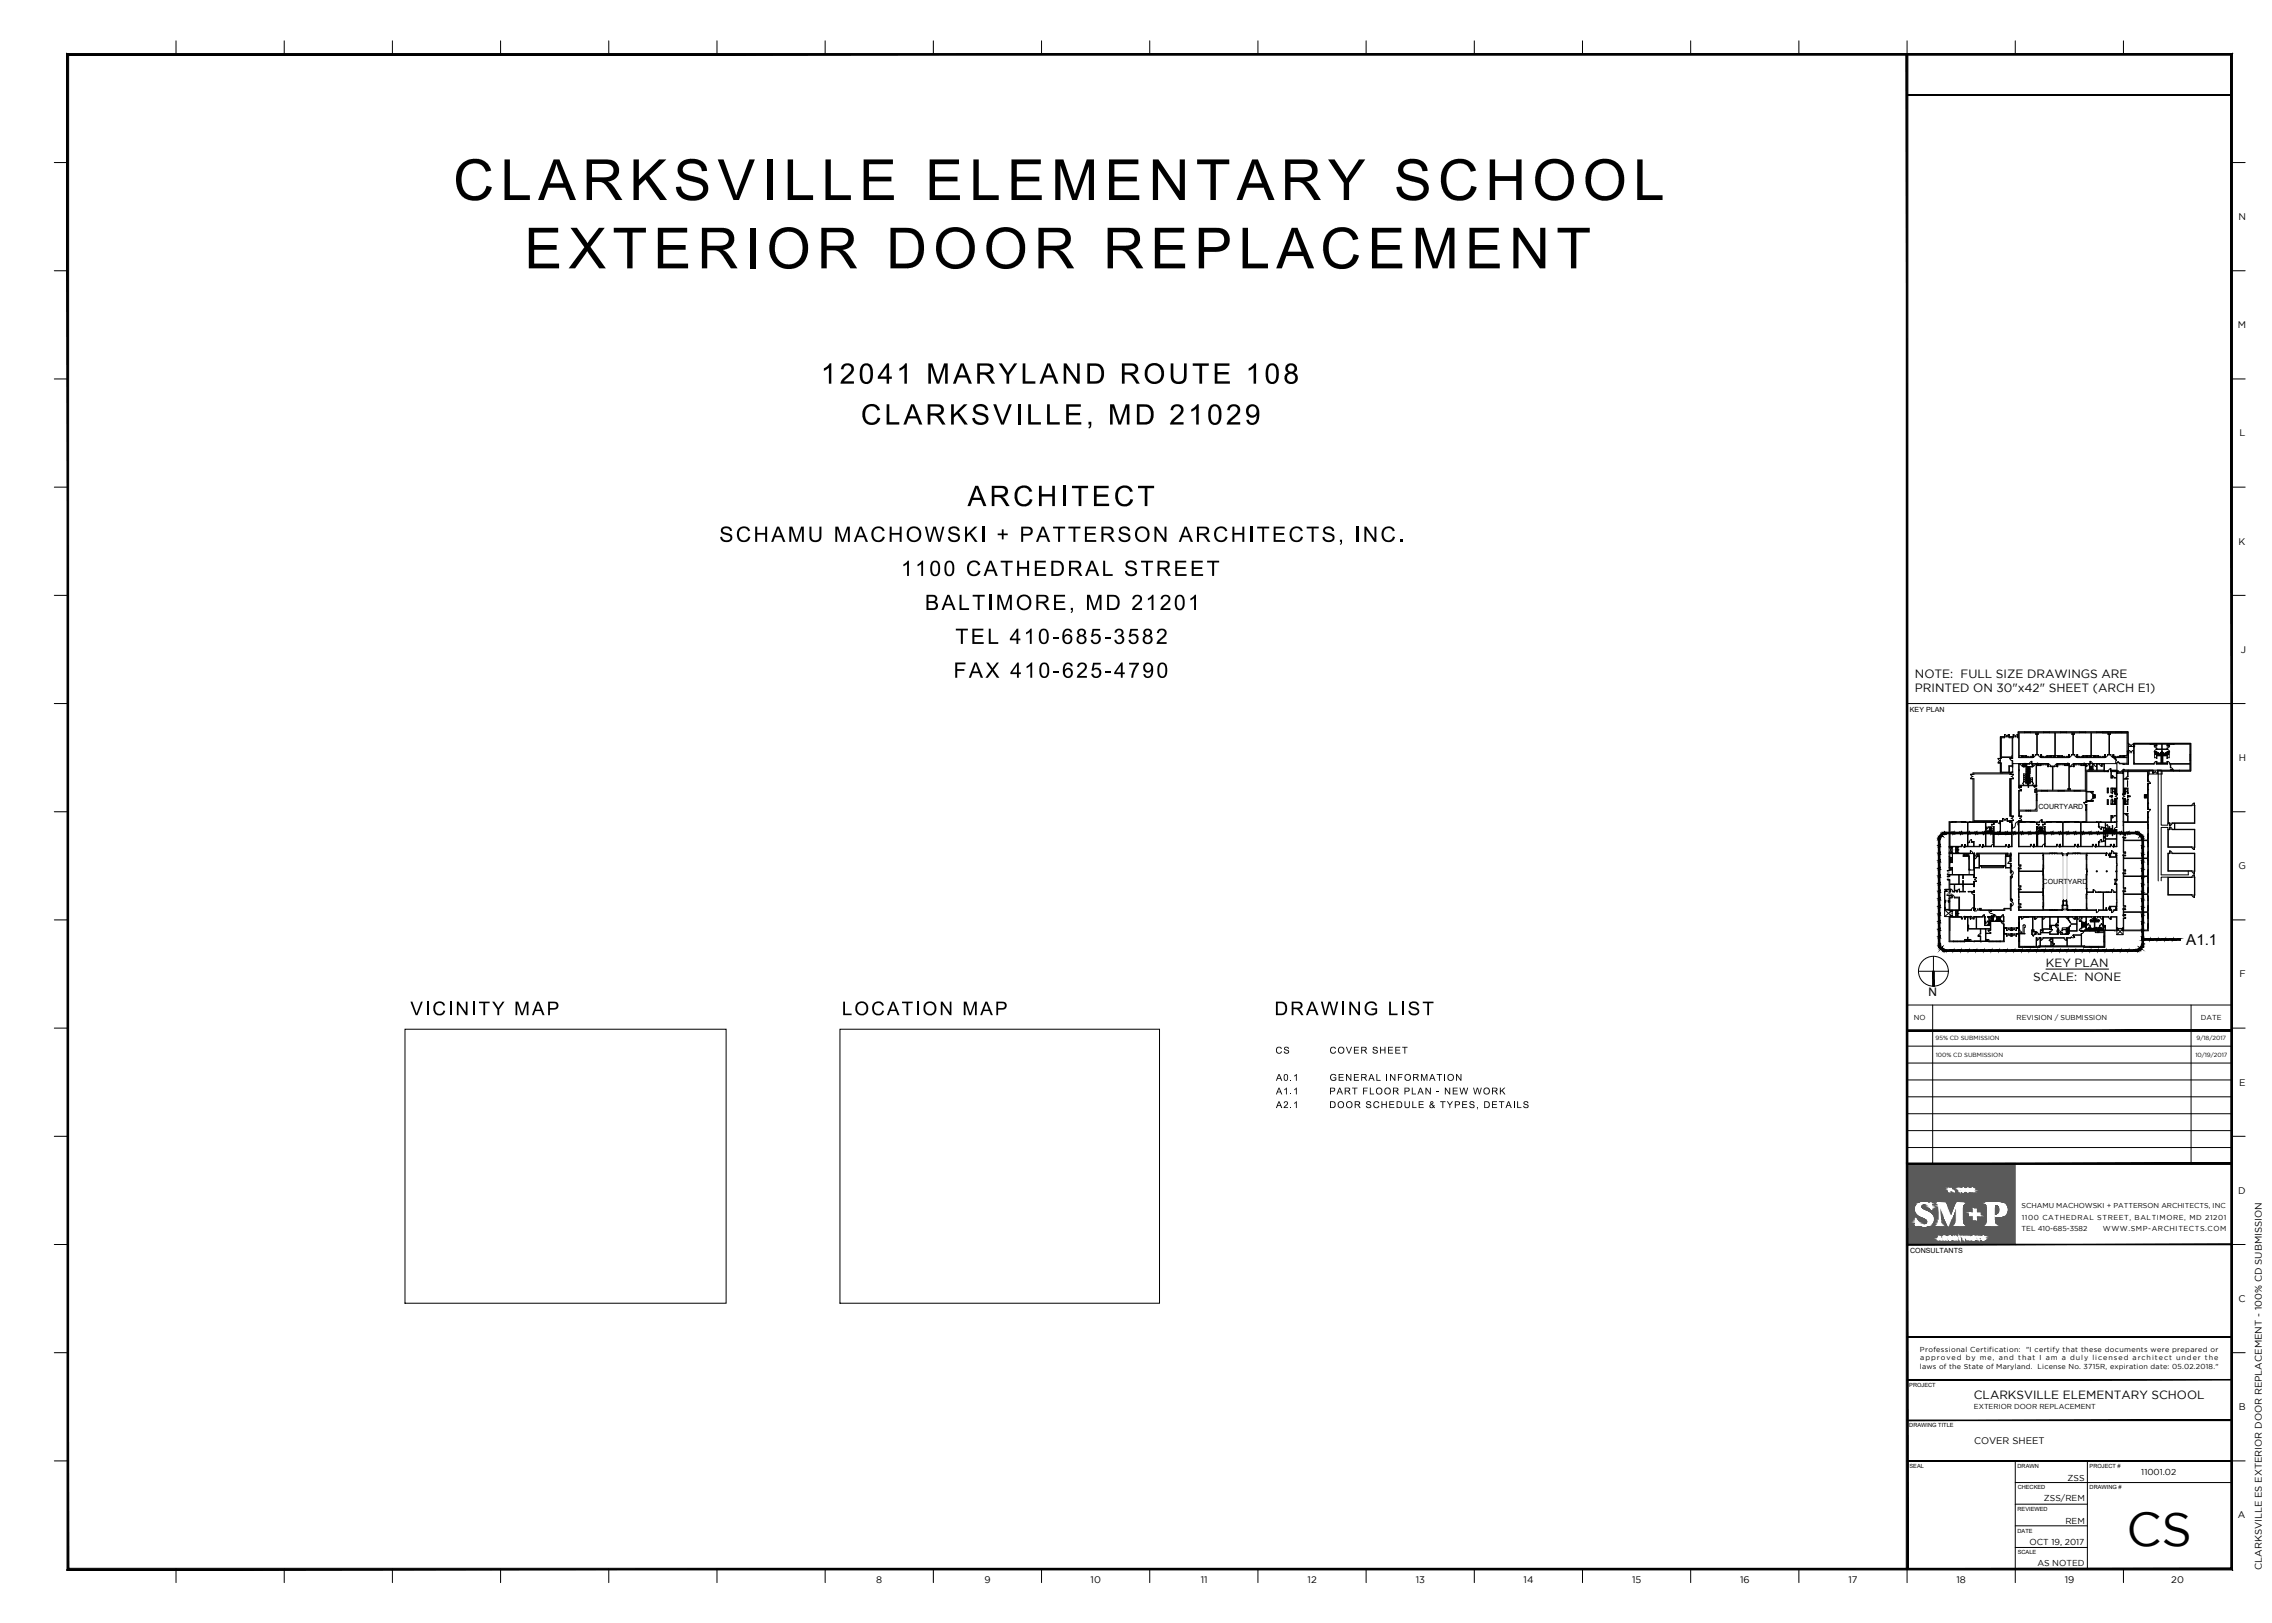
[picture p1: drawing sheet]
<svg xmlns="http://www.w3.org/2000/svg" width="1067mm" height="762mm" viewBox="0 0 1067 762" stroke-linecap="round" stroke-linejoin="round" font-family="sans-serif">
<defs><g id="words">
<g font-size="26.6">
<text x="213" y="94">CLARKSVILLE ELEMENTARY SCHOOL</text>
<text x="246" y="126">EXTERIOR DOOR REPLACEMENT</text>
</g>
<text font-size="22.3" x="998" y="726">CS</text>
<g font-size="13.3">
<text x="385" y="180">12041 MARYLAND ROUTE 108</text>
<text x="404" y="199">CLARKSVILLE, MD 21029</text>
<text x="454" y="238">ARCHITECT</text>
</g>
<g font-size="10">
<text x="338" y="254">SCHAMU MACHOWSKI + PATTERSON ARCHITECTS, INC.</text>
<text x="423" y="270">1100 CATHEDRAL STREET</text>
<text x="434" y="286">BALTIMORE, MD 21201</text>
<text x="449" y="302">TEL 410-685-3582</text>
<text x="448" y="318">FAX 410-625-4790</text>
</g>
<g font-size="8.9">
<text x="395" y="477">LOCATION MAP</text>
<text x="598" y="477">DRAWING LIST</text>
</g>
<text font-size="7.1" x="1027" y="444">A1.1</text>
<g font-size="5.6">
<text x="899" y="318">NOTE: FULL SIZE DRAWINGS ARE</text>
<text x="899" y="325">PRINTED ON 30&quot;x42&quot; SHEET (ARCH E1)</text>
<text x="961" y="454">KEY PLAN</text>
<text x="955" y="460">SCALE: NONE</text>
<text x="927" y="657">CLARKSVILLE ELEMENTARY SCHOOL</text>
</g>
<text font-size="5.5" x="906" y="468">N</text>
<g font-size="4.5">
<text x="1051" y="103">N</text>
<text x="1051" y="154">M</text>
<text x="1052" y="205">L</text>
<text x="1051" y="256">K</text>
<text x="1052" y="306">J</text>
<text x="1051" y="357">H</text>
<text x="1051" y="408">G</text>
<text x="1051" y="459">F</text>
<text x="1051" y="510">E</text>
<text x="1051" y="560">D</text>
<text x="1051" y="611">C</text>
<text x="1051" y="662">B</text>
<text x="927" y="678">COVER SHEET</text>
<text x="1051" y="713">A</text>
<text x="1062" y="737" transform="rotate(-90 1062 737)">CLARKSVILLE ES EXTERIOR DOOR REPLACEMENT - 100% CD SUBMISSION</text>
<text x="411" y="743">8</text>
<text x="462" y="743">9</text>
<text x="512" y="743">10</text>
<text x="564" y="743">11</text>
<text x="614" y="743">12</text>
<text x="665" y="743">13</text>
<text x="715" y="743">14</text>
<text x="766" y="743">15</text>
<text x="817" y="743">16</text>
<text x="868" y="743">17</text>
<text x="919" y="743">18</text>
<text x="969" y="743">19</text>
<text x="1020" y="743">20</text>
</g>
<g font-size="4.4">
<text x="599" y="495">CS</text>
<text x="624" y="495">COVER SHEET</text>
<text x="599" y="507">A0.1</text>
<text x="624" y="507">GENERAL INFORMATION</text>
<text x="599" y="514">A1.1</text>
<text x="624" y="514">PART FLOOR PLAN - NEW WORK</text>
<text x="599" y="520">A2.1</text>
<text x="624" y="520">DOOR SCHEDULE &amp; TYPES, DETAILS</text>
</g>
<g font-size="4.1">
<text x="971" y="695">ZSS</text>
<text x="1005" y="692">11001.02</text>
<text x="960" y="705">ZSS/REM</text>
<text x="970" y="716">REM</text>
<text x="953" y="725">OCT 19, 2017</text>
<text x="957" y="735">AS NOTED</text>
</g>
<g font-size="3.4">
<text x="899" y="479">NO</text>
<text x="947" y="479">REVISION / SUBMISSION</text>
<text x="1033" y="479">DATE</text>
<text x="949" y="573">1100 CATHEDRAL STREET, BALTIMORE, MD 21201</text>
<text x="949" y="578">TEL 410-685-3582</text>
<text x="987" y="578">WWW.SMP-ARCHITECTS.COM</text>
<text x="901" y="635">Professional Certification:</text>
<text x="951" y="635">&quot;I certify that these documents were prepared or</text>
<text x="902" y="639">approved by me, and that I am a duly licensed architect under the</text>
<text x="901" y="643">laws of the State of Maryland. License No. 3715R, expiration date: 05.02.2018.&quot;</text>
<text x="927" y="662">EXTERIOR DOOR REPLACEMENT</text>
</g>
<g font-size="3.3">
<text x="897" y="334">KEY PLAN</text>
<text x="957" y="380">COURTYARD</text>
<text x="959" y="415">COURTYARD</text>
<text x="949" y="567">SCHAMU MACHOWSKI + PATTERSON ARCHITECTS, INC</text>
<text x="897" y="588">CONSULTANTS</text>
</g>
<text font-size="3.1" x="943" y="404">WF</text>
<g font-size="2.8">
<text x="909" y="488">95% CD SUBMISSION</text>
<text x="1031" y="488">9/18/2017</text>
<text x="909" y="496">100% CD SUBMISSION</text>
<text x="1031" y="496">10/19/2017</text>
</g>
<g font-size="2.7">
<text x="897" y="651">PROJECT</text>
<text x="897" y="670">DRAWING TITLE</text>
<text x="897" y="689">SEAL</text>
<text x="947" y="689">DRAWN</text>
<text x="981" y="689">PROJECT #</text>
<text x="947" y="699">CHECKED</text>
<text x="981" y="699">DRAWING #</text>
<text x="947" y="709">REVIEWED</text>
<text x="947" y="720">DATE</text>
<text x="947" y="730">SCALE</text>
</g>
<g font-size="2.6">
<text x="991" y="375">WF</text>
<text x="998" y="375">WF</text>
<text x="993" y="403">WF</text>
<text x="993" y="428">WF</text>
</g>
</g></defs>
<path d="M969 401v22M971 401v22" fill="none" stroke="#c0c0c0" stroke-width=".47"/>
<g fill="none" stroke="#000" stroke-width=".47">
<path d="M83 19v7M133 19v7M184 19v7M235 19v7M286 19v7M337 19v7M387 19v7M438 19v7M489 19v7M540 19v7M591 19v7M641 19v7"/>
<path d="M692 19v7M743 19v7M794 19v7M845 19v7M895 19v7M946 19v7M997 19v7M25 76h7M1048 76h6M25 127h7M1048 127h6M25 178h7"/>
<path d="M1048 178h6M25 229h7M1048 229h6M25 280h7M1048 280h6M25 330h7M895 330h159M938 356h1zM938 358h1zM938 356l1 1-1 1M939 346h9v-2h51v6h3v-1h27v13l-32-1v2h-3v-4h-20v1h-2v-1h-6v1h-4v-1h-17v4h-6zM939 346h2h-1v9h5v-9h-2h2v10h-5h-1z"/>
<path d="M941 345v1zM941 345l1 1M943 345l-1 1M943 345v1zM944 356l1 1M944 356h1zM945 357v3h-2v3h-3v-5h-1v5M945 357v3h-2v3l2-1-1 2h-18v-1h18v1M945 345v1zM945 345l1 1 1-1M947 345v1zM948 359v11"/>
<path d="M948 359h1M948 355h3M949 359l1 1M949 359h-1v10h8v-10M949 355h.1M949 355h2M949 355h1h-1zM950 355h.1M950 356h.1M950 359v1zM950 359v1h1v-1h2h-1v1h2v-1h1l-1 1h-4zM950 359h1"/>
<path d="M950 359h1zM950 359h.1M951 344h2zM951 344h.1M951 359h.1M951 355h.1M951 359h-1M951 355h2M953 355h1M953 344h.1M954 357l-1 2M954 357v2z"/>
<path d="M955 359v1zM955 354h.1M955 356h-7v-12h51v15M955 354v2zM956 359l-1 1M956 354l-1 2M956 354v-9v-1h-8v11h6l1-1v2M956 354h1M956 344l1 1zM956 359h2M956 359h1h-1zM956 359h.1"/>
<path d="M957 359h.1M957 354l1 2M957 354v-9v-1h8v11h-6l-1-1v2h13l1-2-1 1h-6v-11h8v1v9M958 359h-2M958 354v2zM958 359h.1M958 359h2M959 355h1M960 344h2zM960 344h.1M960 355h1M960 359h1"/>
<path d="M961 355h.1M961 355h2M962 360h.1M962 359h-6M962 359v1l-1-1h-5v10h-7v1h-1M962 359v1zM962 359l1 1M962 344h.1M963 355h.1M963 360h2M963 360h1v11h-8v-1M963 356h.1"/>
<path d="M964 355h.1M965 355h-1M965 355h-4M965 355h3M966 359l-1 1M966 359v1zM966 360v-1h6v1v10v1h7M966 355h.1M966 355h2M966 355h1h-1zM966 359h2M967 355h.1"/>
<path d="M967 356h.1M968 344h2zM968 344h.1M968 359h1M968 355h.1M968 355h2M970 359h-1h-3v1M970 359h1M970 355h1M970 344h.1M971 359h.1M971 359h-1h1v11v1h-7v-11h1"/>
<path d="M972 354v2zM973 354l-1 2M973 354h1M973 344l1 1zM973 359l-1 1M973 359l1 1zM974 360h.1M974 359h1M974 354v-9v-1h8v11h-6l-1-1v2h13l1-2-1 1h-6v-11h8v1v9M974 354l1 2M975 354v2zM976 355h1"/>
<path d="M976 359h1M976 344h3zM976 344h.1M977 359h.1M977 355h1M977 359h2M978 355h2M978 355h.1M978 359h1h-1zM978 359h.1M979 359h.1M979 359v12"/>
<path d="M979 344h.1M979 359h-5v1v-1h5v3M979 359v1zM980 355h.1M980 356h.1M981 359l-2 1M981 359h.1M981 359l1 3h-3M981 359v1h2v-1M981 355h.1M981 357v2zM981 357l1 2"/>
<path d="M982 355h-1M982 355h-4M982 355h3M982 359h1M983 359l-1 3h6v-3h-1h1v3M983 355h2M983 355h.1M983 355h1h-1zM983 359l1 1M984 355h.1M983 356h.1M984 359v1z"/>
<path d="M984 359h2M984 344h3zM984 344h.1M985 359v3M985 355h.1M985 355h2M986 359l1 1M986 359h-2v3M987 359v1zM987 355h1M987 344h.1M989 354v2z"/>
<path d="M990 354l-1 2M990 354h1M990 344l1 1zM990 345l1-1h8v15M990 345v9v-9M991 354l1 2M992 354v2zM992 354h.1M992 356l2 1M993 355h1M993 356l1 1M993 344h3z"/>
<path d="M993 344h.1M994 357v1M994 355h1M994 358v1zM996 355h2M996 355h.1M996 344h.1M997 355h1h-1zM997 355h.1M997 356h.1M998 355h.1M999 355h-4"/>
<path d="M999 358h-4h-1l1 1h2M999 355h-6l-1-1v2M999 354h.1M999 353h.1M999 356h-6M999 353v1zM999 349v10h-2M999 350v1M999 353v1M1000 349v1zM1000 352v1zM1002 349l-1 1-1-1"/>
<path d="M1002 352l-1 1-1-1M1002 349v1zM1002 352v1zM1002 351v-2h26v10h-9M1002 350h.1M1002 353h.1M1002 354h.1M1002 351v8h9M1002 358v1M1010 349h.1M1010 349h2zM1011 359h-9v-10h27v13h-16h15v-3h-9"/>
<path d="M1012 350h1zM1012 353h1zM1012 350l1 1M1012 354h.1M1012 349h.1M1012 357l-1 2M1012 357l1 2h5h-5M1012 357l1 2M1013 354h.1M1013 352l-1 1M1013 349v1v-1M1013 353h-1v3h1"/>
<path d="M1013 351v1M1013 353v3zM1013 355h4M1013 354h4M1013 358h4M1013 352h4M1013 353h1v1h-1zM1013 355h.1M1013 358v1M1014 355h.1M1014 358v1M1014 354h.1"/>
<path d="M1015 353v1M1015 354h.1M1015 355h.1M1015 358v1M1015 353h.1M1015 355v3M1015 355h1M1015 356h1M1015 357h1M1015 358h1M1015 349v10M1015 354h1"/>
<path d="M1016 353h.1M1016 353v1M1016 354h.1M1016 355v4M1016 355h.1M1016 358v1M1017 355h.1M1017 358v1M1017 354h.1M1017 354h-4M1017 349v1l1-1M1017 353l1 3z"/>
<path d="M1018 352l1 1M1018 350h1zM1018 357v2M1018 351v1M1018 354h.1M1018 353h1zM1018 353h1v3h-1M1018 353v1zM1018 357l1 2M1018 357v2zM1018 357l-1 2M1018 349h3z"/>
<path d="M1018 349h.1M1019 350l-1 1M1019 359v1M1021 349h.1M1028 354v3zM1029 354h-1M1029 357h-1M925 364l1 1-1 1M925 364h1zM925 366h1zM944 366v17zM944 366v17"/>
<path d="M944 364h1zM944 366h1zM945 364l-1 1 1 1M948 370h1zM948 370l1 1M948 369h1zM949 371h-1v12v-2h8v-10h23M949 370h.1M950 369h.1M950 366v1M950 364v2M950 363v1"/>
<path d="M950 367v1v1M950 363h.1M950 366h2M950 365h2M950 364h2M950 363h2M951 366l1 1zM951 364h1zM951 362v1M951 363h.1M951 361h1v1h-1zM951 362h.1"/>
<path d="M951 360v1M952 367h.1M952 366h.1M952 365h.1M952 364h.1M952 368h.1M952 363h.1M952 362h.1M952 361h.1M952 365h-1h1M952 367l-1 1h1M952 366h-1h1"/>
<path d="M952 362h-1M952 361h-1M952 362v1h-1M952 360v9M952 367h-2M952 369v1l1-1M953 363h.1M953 362h.1M953 361h.1M953 364h.1M953 365h.1M953 362v1"/>
<path d="M953 361v1zM953 368h.1M953 360v9M953 365h1v1M953 367h.1M953 367v1M953 366h.1M953 360v1M954 369h.1M954 367h-1M954 366h-1M954 367l1 1-1 1"/>
<path d="M954 366v1M955 369h1zM955 369l1 1M956 371v1M956 373h.1M956 376h.1M956 370v10h-8v-9h1M956 369h.1M956 371h-1v1h1M956 373v3zM958 371h3zM958 371h.1"/>
<path d="M961 371h.1M966 371h3zM966 371h.1M969 371h.1M971 371h1zM974 371h3zM974 371h.1M977 371h.1M978 377l1 1M978 377h1zM979 376l1 1zM979 378h.1"/>
<path d="M979 378h1v8h4M979 376h.1M979 378l1 2M979 378l1 2zM980 372h3h-3M980 376h3h-3M980 376h3zM980 372h3zM981 360h1v1h-1zM981 361h.1M981 361h1M982 361h.1"/>
<path d="M982 361h-1M982 360h.1M982 372h1zM982 376h1zM982 372l1 1M982 360h1v1h-1zM982 361h1zM983 375l-1 1M983 372h.1M983 373v2M983 376h.1M983 374h.1"/>
<path d="M983 373v1M984 373v2M988 362h-9v15l1-15h10M988 362h.1M988 362h2zM989 370h1v2h-1zM989 375h1v3h-1zM990 375v3M990 362h.1M990 362h-2M990 370v2M991 361l-1 1"/>
<path d="M991 361v1zM991 362h3v10M991 370h1M991 377h1M991 362l1 3h-1v-3h3v10M991 362h3zM992 375h-1v3h3M992 370v2M992 375v3M992 364v1zM992 364l1 1M992 370h2"/>
<path d="M992 378h2M992 371v1zM992 375v1zM992 371l1 1M993 365h1M993 377h.1M993 375l-1 1M993 371v1zM993 376h.1M993 371h.1M993 375h1zM993 373h1z"/>
<path d="M993 372h.1M993 371v-1v1M993 370v2M993 375v3M994 372h.1M994 370v2M994 375v3M994 376h.1M994 375v11M994 370h-3v2M994 375v13M994 363h.1"/>
<path d="M994 373l-1 1 1 1M994 362v1zM994 362l1 1 1-1M996 362v1zM997 375h1zM997 373h1zM997 373l1 1-1 1M997 363h-1h1M997 362h11l1 5M997 370h2v2M997 366h2h-2M997 362v10"/>
<path d="M997 375v11M997 372h.1M997 370v2M997 375v3M997 376h.1M997 371h1v1h-1zM997 371h.1M997 377h.1M997 371h1h-1M998 371h.1M998 377h.1M998 375h-1v17h1"/>
<path d="M998 376h-1M998 376h.1M998 375l1 1M998 365l1 1zM998 377h-1M999 371l-1 1M999 371v1zM999 375v1zM999 367h.1M999 369h.1M999 379h.1M999 367v2"/>
<path d="M999 379v2M999 365h-1M999 362v3M999 366h.1M999 375v3h-2M999 362h12l-14-1v11h1M1007 373v2M1008 374h.1M1008 373v2M1008 377h1M1008 368h1M1008 366h1"/>
<path d="M1008 379h1M1008 364h1M1008 371h1v6M1008 380h.1M1008 364l1 2zM1008 368l1 3zM1008 377l1 2zM1009 367l1 1M1009 364v2M1009 367h.1M1009 368h.1M1009 368v3"/>
<path d="M1009 377v2M1009 380h.1M1009 368h1zM1009 380h1zM1009 368h-1v12M1009 362v2M1009 380h-1M1009 371h.1M1009 377h.1M1009 366l-1 1M1009 366h.1M1009 379h.1"/>
<path d="M1009 364h.1M1009 362h2zM1009 362v1M1011 362v1zM1013 363l-1-1-1 1M1013 362v1zM1013 362h2zM1013 362v52M1015 362v25h3M1015 362v1h-6M1019 362h.1M1019 360l1 1"/>
<path d="M1019 361h1zM1021 362h.1M1021 362h2zM1023 362h.1M1029 378h-11v9M1029 378h-11v8l1 1h-1M1030 377l-1 1M1030 377v1zM1030 378l1 9h-11M1030 378v8l-10 1M1030 378h.1M25 381h7"/>
<path d="M910 394h1M915 398h2v3h-2zM915 398l2 3M916 398h1zM917 386h-2v12M917 386h-1v11h5M917 398l-2 3M917 398h.1M918 398v3M918 399h.1M918 398h.1M918 399h2"/>
<path d="M919 398v3M920 399h.1M920 398h.1M921 386h2h-6M921 386h2zM921 397l1 1M921 397v1h-6M922 397l1 1zM923 397h.1M923 397v1h7v-1M923 397h6h1M923 386h-6h1"/>
<path d="M924 386v11M924 386v9h1M925 396h.1M925 396h-1v1M925 395v1M925 386h-2h9v11M925 386h1zM925 386h6M925 399v2zM925 399l1 2M926 394l-1 1M926 394v1z"/>
<path d="M926 395h1v2M926 395h.1M926 386v-20h1v20M927 386h11M927 385l11 1M930 397l1 1M931 397v1zM931 397h4M931 397h.1M931 397v1l4-1M931 386h.1M932 386h5"/>
<path d="M932 390h4M932 388h.1M933 388v1zM933 388h2M933 388v1M934 388v2M934 389h.1M935 388v2M935 389h.1M935 390h.1M935 397h.1M935 387h1z"/>
<path d="M935 387l1 1M935 388l1 1M936 390v6M936 390v5M936 388v1zM936 396l-1 1M936 396v1zM936 388h.1M936 387h.1M936 392h9M937 386h.1M937 385v1h-1v1v-1h-4v11"/>
<path d="M938 386l1 1M939 386l1-1h-1v1M939 386v1zM939 386v6M940 384v1zM940 384l1 1 1-1M942 397l1 1M942 397h-6v-9v10M942 397v1l-6-1M942 384v1zM943 397v1zM944 386h1v12h-2v-1"/>
<path d="M944 385l-2 1h2M944 385v1M944 386v-1v1h1v11h-2M944 383h1zM944 385h1zM945 387h.1M945 387v2zM945 383l-1 1 1 1M946 387l-1 2M948 386l-2 1M948 386v1zM948 386h1h-1v12"/>
<path d="M948 387h.1M948 385h.1M948 383h.1M948 386v-1v13h6v-1M948 385h1zM948 383h1zM949 383l-1 1 1 1M951 381h2zM951 380v1M952 380v1M953 386h2zM953 380v1"/>
<path d="M954 397l1 1M954 397l-1-1v1h-5M955 397v1zM955 397h.1M955 386h-6h2M955 386h-6h6h-2M955 386h3h-2v1v-1zM956 388h.1M956 388v9h-1v-1v2l4-1M956 388v9h3M956 387h2zM956 390h4"/>
<path d="M957 388v1zM957 390v7M957 390h1M957 390h.1M957 388v1M957 388h2zM957 389h1h-1zM957 387l-1 1M958 386h.1M958 390h.1M958 389h.1M958 388v2"/>
<path d="M958 389h1M958 390h1zM959 388v2M959 389h-1M959 389h.1M959 390h.1M959 385l-1 1M959 385v1zM959 386h2h-1v1v-1zM959 387l1 1M959 387h1zM959 388l1 1"/>
<path d="M960 388v1zM960 396l-1 1M960 396v1zM960 388h.1M960 397h.1M960 388v9h6v-1v1M960 388v10h6v-1M966 386h2zM966 397l1 1M967 397v1zM967 397h.1M968 386h-7h2"/>
<path d="M968 386h-7h7h-2M968 386v11h-1v-1v2M968 386h.1M968 386h1M974 386h2zM974 386h2h-7v11h5v-1l1 1M975 397l1 1M975 397l-1 1h-7M976 397v1zM976 396v2M976 396v1M976 397h.1"/>
<path d="M976 386h-6h2M976 386h2h-1v11h5v-1l1 1M976 386h-8M976 386h1v11h-1M978 386h1zM978 386h1M979 380h.1M979 380h1M979 386h-1M979 380v6h6v2M983 397l1 1M983 397v1h-7"/>
<path d="M984 397v1zM984 396v1M984 396v2h7v-1M984 386h3M984 386h.1M985 388h1zM985 395l1 1zM985 396v1h-1v-1M986 388v-2h8v2M986 396v1h5v-1v1M986 388h-1M986 388l1 1"/>
<path d="M986 395h-1M986 395h.1M987 386h6M987 394l-1 1M987 394v1zM987 388v1zM988 389v6M988 393h.1M988 390v1zM988 390h.1M988 391h.1M988 389l-1-1 1 1"/>
<path d="M988 395h-1h1M988 386v11M989 390h.1M989 389v1M989 390h5M989 394h5M989 386v11M989 388v-1l1 1v2M989 389v1zM989 390v1zM989 389h.1M989 391h.1"/>
<path d="M990 390v2h-1M990 388h.1M990 391h.1M990 390h.1M990 389v1zM990 390v1M990 389h.1M991 388h-1M991 388h.1M991 388v2M991 390v1zM991 389h1v1h-1z"/>
<path d="M991 391h.1M991 390h.1M991 383v3M991 397l1 1M992 399v2zM992 391h-1M992 390h.1M992 399l1 2M992 391h.1M992 390v1M992 390h-1v1M992 383h.1"/>
<path d="M992 383h-1v3M992 383v1zM992 390v-2v2M992 390v2v-2M992 397v1zM993 383l-1 1M993 383h1zM993 390l1 1M993 389l1 1zM993 390h1zM994 388l-1 1M994 390h.1"/>
<path d="M994 391v6h-1M994 391v7h-1v-2M994 386h-1M997 393h1zM997 386h11M997 387h.1M997 382h2h-2M998 392l-1 1M998 393h.1M998 382h1zM998 382l1 1M999 381h.1"/>
<path d="M999 382h.1M999 383v3M1003 391h.1M1008 381h1M1008 387h1M1008 382h1M1008 384h1M1008 394l1 2M1008 386h-11v6h1M1008 396h1M1008 382l1 2zM1009 387v2z"/>
<path d="M1009 392v2zM1009 396v2zM1009 381l-1 13h-11v-1h1h-1v7l1 1M1009 381h.1M1009 382v2M1009 387v7l-1-2M1009 389h-1M1009 396v6l-1-2M1009 398h-1M1009 386v1M1009 384v2M1009 384h.1"/>
<path d="M1009 382h.1M1010 380l-1 1M1018 389v-1h-3v23h12v-2M1018 389h1l-1 1v8h11M1018 389v9h11M1019 387v1zM1019 388v1zM1019 400v1zM1019 388l1 1M1019 400l1 1M1020 387l-1 1M1020 389l10 1v8"/>
<path d="M1020 389h11l-1 9M1021 387v2M1029 398l1 1M1030 398v1zM1030 398h.1M1048 381h6M913 418h.1M913 418h2M913 418v5M914 418h.1M914 418l-1 1v8M914 418l-1 1"/>
<path d="M914 409h1zM914 410l1 1zM914 413h1zM914 411h1zM915 418h.1M915 409h.1M915 411h.1M915 413h.1M915 419h.1M915 402h1M915 407h2M915 401v8"/>
<path d="M915 401h10M915 402v5zM916 405h.1M916 408h1M916 409h1M916 400h1zM916 403h.1M916 417v2zM916 403h1M916 404h1M916 405h1M916 403v2"/>
<path d="M916 417l1 2M917 400h.1M917 401h.1M917 401v4M917 407v4M917 405h.1M917 405h-1M918 415v4h-1M918 415v3h1v1v-1l-2 1M918 400h.1M918 400h2M919 419h.1"/>
<path d="M920 411v4M920 400h.1M920 417l-1 2M920 417v2zM920 419h3zM922 411v1v-1M922 402h.1M922 402h3v9M922 401v1M922 415v-1v5M922 415v4M923 401v1"/>
<path d="M924 401v1M924 419h3v-1v1zM924 402h.1M924 401v7h3M925 408h.1M926 419h1zM926 419l1 1M926 401h1v11v-1h-11h-1M926 401h.1M927 420v6h1l-1 1M927 419h.1M927 415h-11l-1-2v6"/>
<path d="M927 415h-11v4h-1M927 401v10h-12M927 414v2zM927 420v7M927 414h1zM927 412h1zM927 402h.1M927 401v1zM927 402v1zM927 401h-11l-1 8M928 412l-1 1 1 1M928 401l-1 1"/>
<path d="M928 402l-1 1M928 401h15zM928 402h1v5h-2M928 401v1M929 401v1M929 401v5h13v-5M929 402h-1M930 406v1h11v-1M930 407h11M942 402h2M943 405h1zM944 402h-2v5h2v-2v5v-2h-2v-1h-13v1h-2"/>
<path d="M944 401v1M944 412v11zM944 406v1zM944 409v1zM944 412h.1M944 409a1 1 0 0 1 1 1 1 1 0 0 1-1 1 .7 .7 0 0 1 1 1 .7 .7 0 0 1-1 0M948 408h1zM948 417h1zM948 408v1h11M949 408h-1v8h1M949 418h-1v1h11M949 407l-1 1"/>
<path d="M949 416l-1 1M949 418h-1v3M959 401v1l1-1h20v1v-1M959 401h-11v5h1v1M959 409h-11v7h1M959 419h-11v5h1v1M959 406l1 2v-6v6M959 415l1 2v-6v6M959 406v2zM959 415v2zM959 408l1 3M959 417l1 3"/>
<path d="M959 408v3M959 417v3M960 404l-1-2v6M960 413l-1-2v6M960 408l-1 3h1M960 417l-1 3h1M960 408h-1M960 417h-1M960 411h.1M962 401h1zM962 401h.1M963 401h.1"/>
<path d="M964 401h1zM964 401h.1M965 401h.1M965 401h1zM966 401h.1M968 401h.1M968 401h-20v5l1 1M969 401v1zM971 401v1zM971 401h.1M971 401h18v1v-1h-9M973 401h1z"/>
<path d="M973 401h.1M974 401h.1M975 401h.1M976 401h1zM976 401h.1M977 401h.1M980 413v-2v6M980 404v-2v6M980 408v1M980 417v3zM980 411v6M980 408h.1"/>
<path d="M980 415v2zM980 420v2zM980 411v2zM980 402v2zM980 408v3M980 409h.1M980 402v6v-2M980 420v6v-2M980 409v2M980 419h3h-3M983 418v1zM983 418l1 1"/>
<path d="M984 419h8zM984 409h1zM985 419h.1M986 419h.1M988 419v8M989 409h.1M989 419h.1M989 400v2zM989 400l1 2M990 419h.1M990 402h.1M991 401v1"/>
<path d="M991 401h.1M991 419h.1M992 418v1zM992 418l1 1M993 419h1M993 415h1v8M993 413h1M993 415h1v9M993 415h1zM993 413h.1M993 415h.1M993 413h1z"/>
<path d="M993 402h-2v-1h1h-2v1h4v7M994 409h.1M994 413h-1M994 409v4M994 402v11h-1M994 413l-1 1 1 1M997 402h1zM997 410h1zM997 418h1zM997 417h1M997 402h1h-1v7h1M997 410h1h-1v7h1"/>
<path d="M997 400h1v1M997 408h1v1M997 419l1-1h-1v7l1 1v-1h-1v-5h11v8h-11v-1h1h-1v3h1l-1-1v-1h11v9h-11v-6h1M997 400v-5h11v16h-11v-1M997 417v-5h11v8h-11v-2M997 402v1h11M998 401h-1M998 409l-1 1M998 417l-1 1M998 402h.1M998 410h.1M998 418h.1"/>
<path d="M1008 402l1 2M1008 410l1 2M1008 419l1 2M1008 403h-11v6M1008 404h1M1008 412h1M1009 417v2zM1009 408v2zM1009 400v2zM1009 412v2zM1009 404v2zM1009 412v7l-1-2"/>
<path d="M1009 404v6l-1-2M1009 406h-1M1009 414h-1M1018 412v8h11M1018 401h1h-1v8h11h-11zM1020 401h10v8M1020 401h11l-1 8M1029 412h-14v2M1029 409l1 1M1029 412h-11v8h11M1030 411l-1 1M1030 409v1z"/>
<path d="M1030 411v1zM1030 412v8M1030 412h.1M1030 409h.1M25 432h7M913 427l4 3M913 427h4v3h-4zM913 426h.1M913 426v1zM913 423h.1M913 423v4M914 420h1z"/>
<path d="M915 423h.1M915 420h.1M915 420h1M915 420v7h-2M915 422v1zM916 420h1zM916 423h-1M916 422h-1M916 420v7h10M916 421h1l-1 1M916 430h1zM916 428h1z"/>
<path d="M917 420v1zM917 420l1 1M917 427l-4 3M917 430h.1M917 427h.1M917 428h.1M917 427v1M918 421h2v6M918 421l2 1v5M918 427v3M918 429h2zM918 427h2"/>
<path d="M919 427v3M920 430h-2M921 431v-1h-6v12h12M921 431h-5v11h1M922 430l-1 1M922 430l1 1zM923 431h.1M923 431v-1h2v1M923 431h1v6v-6h1M923 431h1M924 436h8v6h-8v-2v2h-2M924 436h11"/>
<path d="M924 435v1M924 434v2M925 431h.1M925 430v1zM925 430l1 1M926 427h-13M927 426l-1 1M927 426v1zM928 427l-1 1zM928 431v5M929 439l1 1zM929 427h1z"/>
<path d="M929 426h1v1h11v-1h3v-2v3h-3h-11zM930 438l-1 1M930 436v2M930 427h-1l-1 1h-1M931 430l-4 1h-1M931 430h-4l-1 1M932 430h-1M932 430h.1M932 432v1M932 433h.1M933 433h-1M933 433h8"/>
<path d="M933 430l3 1zM933 434h1zM934 437h1zM934 437l1 1M934 433h.1M934 431v1M934 432h.1M934 434h.1M934 427v1l1 1M934 427l1 1zM934 432h1M934 432h1z"/>
<path d="M934 433v1M935 436h-3v6h2M935 434h-3v-4v5h3M935 438h.1M935 438h-3M935 433v4v-4M935 431h1M935 431h.1M935 429h.1M935 427v1v-1M935 430h.1M935 432h.1"/>
<path d="M935 429h1v1M935 430h1zM936 432h.1M936 431h.1M936 431v1M936 432h-1M936 429l1 1M936 429v1zM937 432h.1M937 430h3M937 430v1M938 431h.1"/>
<path d="M938 432h.1M938 432h-1M938 431v1M939 431v1M939 431h.1M939 432h.1M940 433h1zM940 433l1 1M940 432h.1M941 430h-1M941 430h.1M941 430v3z"/>
<path d="M941 434v8h-2M941 432l-8 1M941 434v8h-7M941 435h.1M941 436h1h-1M941 434v1zM941 436h7v3h-7zM941 438h1h-1M941 436h1zM941 438h1zM941 436h.1M941 438h.1"/>
<path d="M942 438v2zM942 436v1zM944 439l-1-1-1 1M944 437l-1-1-1 1M944 438v2zM944 436v1zM944 424v1zM944 422v1zM944 422a.7 .7 0 0 1 1 1 .7 .7 0 0 1-1 0 1 1 0 0 1 1 1 1 1 0 0 1-1 1M944 436h.1M944 438h.1M945 438v2z"/>
<path d="M945 436v1zM946 438l-1 1M946 436l-1 1M946 438l1 1M946 436l1 1M947 438v2zM947 436v1zM947 438h4h-3M947 436h1M947 438h1M947 436h1zM947 438h1z"/>
<path d="M948 426h1zM948 436h.1M948 438h.1M948 430h40v15h-40zM948 431h.1M948 432h.1M948 433h.1M948 439h.1M948 437h.1M948 435h.1M948 422v2l1 1M948 431v1z"/>
<path d="M948 433v2zM948 439v3zM948 431v6M948 430v1M948 430l1 1zM948 436h-1M948 437l1 1M948 438h1zM949 426h-1v1h11M949 425l-1 1M949 426h-1v1h20M949 430l-1 1"/>
<path d="M949 430v1zM949 430h-1v7M950 435h1h-1v3M950 435v3M950 430l-1 1M950 431h5M950 430l2 1zM951 430v1M952 430v1M953 430v1M954 437h2v2M954 437h1z"/>
<path d="M954 438h2v1M954 439h1zM954 437v2v-2M954 431v6M955 437h.1M955 431v6M955 439h.1M955 431l1 1zM956 431h-6M956 437v2zM956 439h-1M956 439h.1"/>
<path d="M956 437l1 1M956 431v1M957 430l2 1zM957 439h.1M958 438h4M959 437h.1M959 437l-1 2h-1M959 431v6M959 437h-1v2M959 436h3M959 436v1M959 437v1"/>
<path d="M959 431v1zM959 436v2M959 424l1 2v-6v6M959 424v2zM960 422l-1-2v6M960 426v1h2M960 426l-1 1M960 420h.1M960 431l-1 1M962 431l1 5M962 427h1M962 427h1z"/>
<path d="M963 435h.1M963 436h1zM963 431v5M963 437v2M963 437l-1 2h4M963 434h3M963 435h3M963 435v1M963 427h1M964 436l-1 1M964 427h1zM964 427h1"/>
<path d="M965 427h.1M965 427h1M965 427h1zM965 435h1zM965 434h1zM965 435l1 1M966 427h7M966 437h1zM966 437v2M966 431v2M966 437h.1M966 436v1z"/>
<path d="M966 432h.1M966 433l-1 1M966 436h.1M966 433h.1M966 439h.1M966 437v2zM966 437l1 1M966 437h1M967 437h-1M967 437l1 1zM967 439h.1M968 427h.1"/>
<path d="M968 425h3v2h-3zM968 437h-1M968 436v1M968 439v-1v1M968 436h3M968 425v2M968 425h1M968 425h.1M969 426v1zM969 425v-2h2v2M969 423h.1M969 425h.1"/>
<path d="M969 425h-1M969 423v2M970 425h-1M970 430v1M970 431h-10M970 431h1M970 437h1M970 437h.1M970 425h.1M970 423h.1M970 423v2M970 436h1h-1z"/>
<path d="M970 436h.1M970 425l1 2M971 436h.1M971 426v1zM971 427h.1M971 426h.1M971 437h.1M971 425v1M971 438v1M971 438l-1 1M971 425h-1M971 437v1"/>
<path d="M971 438h-1h1M971 438h.1M971 437h1zM971 436v3M971 431h.1M971 430l2 1zM971 436v-1h1v3l-1 1h-4M971 437v1v-1M971 436v1zM971 436h-3M971 435v2M971 435h.1"/>
<path d="M971 431v1v-1M971 432l1 1M972 434v1M973 440h.1M974 439h.1M973 431l1 1M973 427h1M973 427h1zM973 439l1 1zM974 439h-1M974 439h3M974 431v1z"/>
<path d="M974 427h1M974 430l2 1zM975 427h.1M975 431v6h-4M975 434h-3h3M975 431v6h-3M975 427h1M976 431v1zM976 427h1M976 427h1zM976 437h1zM976 432h1z"/>
<path d="M977 431l-1 1M977 431h5M977 437h.1M977 436l-1 1M977 431h.1M977 432l1 4zM977 437h1zM978 434l1 1M978 434h1M978 437h-1M978 431h-1M978 435h.1"/>
<path d="M978 433v1M978 433h.1M978 434h.1M978 434v1M978 437l-1 1M979 434v1v-1M979 434v-1v1M979 434h.1M979 437h2M979 436h.1M979 435h.1M979 433h.1"/>
<path d="M979 437h.1M979 431v6M980 422v-2v6M980 434h.1M980 436h7M980 431v6h1M980 427h4h-13M980 427v-1v1h-3M980 436h.1M981 434h-1zM981 434v2M981 436h.1"/>
<path d="M981 436v-1v1M981 435h.1M981 437h5M982 433h.1M982 432h.1M982 436h.1M982 431l1 1M982 431h-5M982 432v1M983 433h.1M983 432h.1M983 436h.1"/>
<path d="M983 431v1zM983 432v1M983 436v-6h1v6M983 432h-2h2M984 432h2h-2M984 431v1zM984 437v1h4M984 433v-1h1v1M984 433h1M984 432h.1M984 436h.1M984 427h.1"/>
<path d="M984 427v1zM984 436v-1v1M985 437h1v1h-1zM985 433h1M985 431l-1 1M985 431h1M985 433l1-1v1M985 437h.1M985 432h.1M985 436h.1M985 427l-1 1M985 427h4v-1v1z"/>
<path d="M985 436v-1v1M986 435v1M986 436h.1M986 431l1 1M986 431h-1M986 435h.1M986 435l1 1M987 436h.1M987 434h-1v2M987 434h.1M987 431v1zM987 430v7h-1"/>
<path d="M987 431h3M987 434h2v3M988 435v2M988 435h.1M988 439h.1M988 437v7h-40v-6M988 437h-11h11M988 434v3M988 439v3zM988 437v8h-40v-7M988 435h1h-1M989 426h.1"/>
<path d="M989 426v1zM990 426l-1 1M990 426h.1M990 431l1 1M990 431h-2v6h6v-6l-3-1h3v7h-8M991 426v1M991 431v1zM991 427h.1M992 427v1zM993 427l-1 1M994 424v1h-4v2h2h-1v-1h2M994 436h3v3h-3z"/>
<path d="M994 436h.1M994 436l3 3M994 424v2M994 436v1zM996 436v1zM997 436h.1M997 430l1 1M997 430h1zM997 427h1zM997 436l-3 3M998 426l-1 1M998 427h.1"/>
<path d="M998 430h.1M1008 436h1M1008 427l1 10h-12v-6h1M1008 421h1M1008 429h1M1009 425v2zM1009 421v2zM1009 434v2zM1009 429v2zM1009 421v6l-1-2M1009 423h-1M1009 434h-1"/>
<path d="M1009 431h-1M1029 420l1 1M1030 420v1zM1030 420h.1M1048 432h6M901 456h14M908 449v7M914 446v1M917 442h2zM919 442h.1M920 442h.1M920 442h2z"/>
<path d="M922 442h-5h5M922 442h.1M923 441h1v1h-1zM923 442h.1M924 442h.1M924 441h-2v1M924 441h1v1M924 441h1v1h-1zM925 442h.1M927 442h3zM927 442h3M930 442v-2v2"/>
<path d="M930 442h4M932 441h2v1M933 441v1zM933 442h.1M934 442h2zM936 442h.1M937 442h.1M937 442h2zM939 442h-5h5M948 442h.1M951 444v1M951 444l4 1z"/>
<path d="M955 444v1M956 444v-4v4M956 440v1zM957 440l-1 1M957 440h1v4M957 440h1M958 440v4M958 440v1zM959 440l-1 1M959 440h10M960 444h3zM960 444h.1"/>
<path d="M961 455h29M962 442h1M962 441h1zM963 440v1v-1M963 444v-2v2M963 442l1 1M964 444h.1M964 440v2h-1M964 443h1M964 440v3M964 444l1-1zM969 440l1 1"/>
<path d="M970 440v1zM970 440h3h-1zM971 440v4M973 440h1M977 444v-6v6M981 444v1M981 444l4 1zM985 444v1M988 442h.1M1006 443h1M1024 441h.1M895 472h153v75h-153z"/>
<path d="M907 472v75M1029 472v75M25 483h7M190 483h151v129h-151zM394 483h150v129h-150zM895 484h153M895 491h153M895 499h153M1048 483h6M711 517v3M895 507h153M895 515h153"/>
<path d="M25 533h7M895 523h153M895 531h153M895 539h153M1048 533h6M25 584h7M1048 584h6M25 635h7M1048 635h6M25 686h7M946 686v57M946 696h102"/>
<path d="M980 686v51M1048 686h6M946 706h34M946 716h34M83 737v6M133 737v6M184 737v6M235 737v6M286 737v6M337 737v6M387 737v6M438 737v6"/>
<path d="M489 737v6M540 737v6M591 737v6M641 737v6M692 737v6M743 737v6M794 737v6M845 737v6M895 737v6M946 727h34M997 737v6"/>
<circle cx="908" cy="456" r="7"/>
</g>
<path d="M966 433h.1" fill="none" stroke="#000" stroke-width=".53"/>
<path d="M916 398l1 1-1 1M914 409l1 1-1 1M914 411l1 1-1 1M915 419l-1 1M916 419l1 1M969 402l1-1 1 1M913 423h1h1M916 428l1 1-1 1M969 426l1 1 1-1M994 437l1-1 1 1" fill="none" stroke="#8d8d8d" stroke-width=".47"/>
<g fill="#000" stroke="#000" stroke-width=".47">
<path d="M950 391h-1zM964 391h-1zM1017 441h-1z"/>
<path d="M31 25l1 1 1016-1zM32 26l1016-1-1 1zM1048 25l-1 1 1 711zM1047 26l1 711-1-1zM31 737h1017l-1-1zM31 737l1-1h1015zM31 25v712l1-1zM31 25l1 1v710z"/>
<path d="M895 44h153zM895 45l153-1z"/>
<path d="M910 397h1zM910 397h1z"/>
<path d="M910 394v3h1zM910 394h1v3z"/>
<path d="M911 392v1h-1zM910 393h1zM910 393h1h-1zM910 393h1zM910 393h1l-1 1zM910 394l1-1zM910 394h1h-1zM910 394h1z"/>
<path d="M911 392h1zM911 392h1zM911 392h1zM911 392h1z"/>
<path d="M913 391h1zM913 391h1zM913 391v1zM913 391v1zM912 391h1v1zM912 391l1 1zM912 391v1zM912 391v1z"/>
<path d="M914 391h3zM914 391h3z"/>
<path d="M918 391h2zM918 391h2z"/>
<path d="M921 391h3zM921 391h3z"/>
<path d="M924 391h1zM925 391h-1z"/>
<path d="M925 391h2zM925 391h2z"/>
<path d="M929 391h2zM929 391h2z"/>
<path d="M931 391h1zM932 391h-1z"/>
<path d="M932 391h3zM932 391h3z"/>
<path d="M936 391h2zM936 391h2z"/>
<path d="M938 391h1zM939 391h-1z"/>
<path d="M939 391h3zM939 391h3z"/>
<path d="M943 391h2zM943 391h2z"/>
<path d="M946 391h3zM946 391h3z"/>
<path d="M950 391h2zM950 391h2z"/>
<path d="M954 391h2zM954 391h2z"/>
<path d="M956 391h1zM957 391h-1z"/>
<path d="M957 391h2zM957 391h2z"/>
<path d="M961 391h2zM961 391h2z"/>
<path d="M964 391h3zM964 391h3z"/>
<path d="M968 391h2zM968 391h2z"/>
<path d="M971 391h3zM971 391h3z"/>
<path d="M974 391h1zM975 391h-1z"/>
<path d="M975 391h2zM975 391h2z"/>
<path d="M979 391h2zM979 391h2z"/>
<path d="M981 391h1zM982 391h-1z"/>
<path d="M982 391h2zM982 391h2z"/>
<path d="M986 391h2zM986 391h2z"/>
<path d="M988 391h1zM989 391h-1z"/>
<path d="M989 391h3zM989 391h3z"/>
<path d="M993 391h2zM993 391h2z"/>
<path d="M996 391h3zM996 391h3z"/>
<path d="M999 391h1zM1000 391h-1z"/>
<path d="M1000 391h3zM1000 391h3z"/>
<path d="M1005 391v1zM1005 391v1zM1004 391h1l-1 1zM1004 391v1zM1004 391v1zM1004 391v1zM1003 391h1l-1 1zM1003 391v1z"/>
<path d="M1006 394h1zM1006 393v1zM1006 393v1v-1zM1005 393h1zM1006 392v1h-1zM1005 393l1-1z"/>
<path d="M1006 394l1 3v-3zM1006 394l1 3h-1z"/>
<path d="M1006 397h1zM1006 397h1z"/>
<path d="M1006 398l1 2v-2zM1006 398l1 2h-1z"/>
<path d="M910 419h1zM910 419h1z"/>
<path d="M910 416v2h1zM910 416h1v2z"/>
<path d="M910 415h1zM910 415h1z"/>
<path d="M910 412v3h1zM910 412h1v3z"/>
<path d="M910 411l1 1zM910 411l1 1z"/>
<path d="M910 409v2h1zM910 409h1v2z"/>
<path d="M910 408h1zM910 408h1z"/>
<path d="M910 405v2h1zM910 405h1v2z"/>
<path d="M910 404l1 1zM910 404l1 1z"/>
<path d="M910 401v3h1zM910 401h1v3z"/>
<path d="M910 401h1zM910 401h1z"/>
<path d="M910 398v2h1zM910 398h1v2z"/>
<path d="M1006 401h1zM1006 401h1z"/>
<path d="M1006 401l1 3v-3zM1006 401l1 3h-1z"/>
<path d="M1006 404l1 1zM1006 404l1 1z"/>
<path d="M1006 405l1 2v-2zM1006 405l1 2h-1z"/>
<path d="M1006 408h1zM1006 408h1z"/>
<path d="M1006 409l1 2v-2zM1006 409l1 2h-1z"/>
<path d="M1006 411l1 1zM1006 411l1 1z"/>
<path d="M1006 412l1 3v-3zM1006 412l1 3h-1z"/>
<path d="M1006 415h1zM1006 415h1z"/>
<path d="M1006 416l1 2v-2zM1006 416l1 2h-1z"/>
<path d="M1006 419h1zM1006 419h1z"/>
<path d="M1006 419l1 3v-3zM1006 419l1 3h-1z"/>
<path d="M910 437v3h1zM910 437h1v3z"/>
<path d="M910 436l1 1zM910 436l1 1z"/>
<path d="M910 434v2h1zM910 434h1v2z"/>
<path d="M910 433h1zM910 433h1z"/>
<path d="M910 430v2h1zM910 430h1v2z"/>
<path d="M910 429l1 1zM910 429l1 1z"/>
<path d="M910 426v3h1zM910 426h1v3z"/>
<path d="M910 426h1zM910 426h1z"/>
<path d="M910 423v2h1zM910 423h1v2z"/>
<path d="M910 422h1zM910 422h1z"/>
<path d="M910 419v3h1zM910 419h1v3z"/>
<path d="M1006 422h1zM1006 422h1z"/>
<path d="M1006 423l1 2v-2zM1006 423l1 2h-1z"/>
<path d="M1006 426h1zM1006 426h1z"/>
<path d="M1006 426l1 3v-3zM1006 426l1 3h-1z"/>
<path d="M1006 429l1 1zM1006 429l1 1z"/>
<path d="M1006 430l1 2v-2zM1006 430l1 2h-1z"/>
<path d="M1006 433h1zM1006 433h1z"/>
<path d="M1006 434l1 2v-2zM1006 434l1 2h-1z"/>
<path d="M1006 436l1 1zM1006 436l1 1z"/>
<path d="M1006 437l1 3v-3zM1006 437l1 3h-1z"/>
<path d="M1006 440h1zM1006 440h1z"/>
<path d="M907 456l1 7v-7zM907 456l1 7h-1z"/>
<path d="M910 443h1l-1 1zM910 444l1-1zM910 444h1h-1zM911 444h-1zM910 444h1l-1 1zM911 444l-1 1zM910 445l1-1v1zM911 444v1z"/>
<path d="M910 441v2h1zM910 441h1v2z"/>
<path d="M910 440h1zM910 440h1z"/>
<path d="M911 445h1zM912 445l-1 1zM911 446l1-1zM912 445l-1 1z"/>
<path d="M912 445v1zM912 445v1zM912 446l1 1-1-1zM912 446l1 1zM913 446v1zM913 446v1zM913 446l1 1h-1zM913 446l1 1z"/>
<path d="M914 447h3v-1zM914 446h3l-3 1z"/>
<path d="M917 446v1zM917 446v1z"/>
<path d="M918 447h2v-1zM918 446h2l-2 1z"/>
<path d="M921 446v1zM921 446v1z"/>
<path d="M921 447h3v-1zM921 446h3l-3 1z"/>
<path d="M925 446l-1 1zM924 446h1l-1 1z"/>
<path d="M925 447h2v-1zM925 446h2l-2 1z"/>
<path d="M928 446v1zM928 446v1z"/>
<path d="M929 447h2v-1zM929 446h2l-2 1z"/>
<path d="M932 446l-1 1zM931 446h1l-1 1z"/>
<path d="M932 447h3v-1zM932 446h3l-3 1z"/>
<path d="M935 446v1zM935 446v1z"/>
<path d="M936 447h2v-1zM936 446h2l-2 1z"/>
<path d="M939 446l-1 1zM938 446h1l-1 1z"/>
<path d="M939 447h3v-1zM939 446h3l-3 1z"/>
<path d="M942 446v1zM942 446v1z"/>
<path d="M943 447h2v-1zM943 446h2l-2 1z"/>
<path d="M946 446v1zM946 446v1z"/>
<path d="M946 447h3v-1zM946 446h3l-3 1z"/>
<path d="M950 446l-1 1zM949 446v1z"/>
<path d="M950 447h2v-1zM950 446h2l-2 1z"/>
<path d="M953 446v1zM953 446v1z"/>
<path d="M954 447h2v-1zM954 446h2l-2 1z"/>
<path d="M957 446l-1 1zM956 446h1l-1 1z"/>
<path d="M957 447h2v-1zM957 446h2l-2 1z"/>
<path d="M960 446v1zM960 446v1z"/>
<path d="M961 447h2v-1zM961 446h2l-2 1z"/>
<path d="M964 446l-1 1zM963 446v1z"/>
<path d="M964 447h3v-1zM964 446h3l-3 1z"/>
<path d="M967 446v1zM967 446v1z"/>
<path d="M968 447h2v-1zM968 446h2l-2 1z"/>
<path d="M971 446v1zM971 446v1z"/>
<path d="M971 447h3v-1zM971 446h3l-3 1z"/>
<path d="M975 446l-1 1zM974 446h1l-1 1z"/>
<path d="M975 447h2v-1zM975 446h2l-2 1z"/>
<path d="M978 446v1zM978 446v1z"/>
<path d="M979 447h2v-1zM979 446h2l-2 1z"/>
<path d="M982 446l-1 1zM981 446h1l-1 1z"/>
<path d="M982 447h2v-1zM982 446h2l-2 1z"/>
<path d="M985 446v1zM985 446v1z"/>
<path d="M986 447h2v-1zM986 446h2l-2 1z"/>
<path d="M989 446l-1 1zM988 446h1l-1 1z"/>
<path d="M989 447h3v-1zM989 446h3l-3 1z"/>
<path d="M992 446v1zM992 446v1z"/>
<path d="M993 447h2v-1zM993 446h2l-2 1z"/>
<path d="M996 446v1zM996 446v1z"/>
<path d="M996 447h3v-1zM996 446h3l-3 1z"/>
<path d="M1000 446l-1 1zM999 446h1l-1 1z"/>
<path d="M1003 446l1 1h-1zM1003 446l1 1zM1003 446l1 1zM1003 446l1 1zM1004 446h1l-1 1zM1004 446h1zM1004 446h1zM1004 446h1z"/>
<path d="M1000 447h3v-1zM1000 446h3l-3 1z"/>
<path d="M1005 445v1zM1005 445v1zM1005 445h1zM1005 445h1z"/>
<path d="M1005 445h1zM1005 444l1 1zM1005 444h1v1zM1006 444h-1h1zM1006 444l1-1-1 1zM1006 443v1l1-1z"/>
<path d="M1006 441h3zM1006 441h3z"/>
<path d="M1006 441l1 2v-2zM1006 441l1 2h-1z"/>
<path d="M1009 441h1zM1010 441h-1z"/>
<path d="M1010 441h2zM1010 441h2z"/>
<path d="M1014 441h2zM1014 441h2z"/>
<path d="M1017 441h3zM1017 441h3z"/>
<path d="M1021 441h3zM1021 441h3z"/>
<path d="M895 484h153zM895 484h153h-153z"/>
<path d="M895 546h153zM895 546h153z"/>
<path d="M895 584h153zM895 584h153z"/>
<path d="M895 628h153zM895 628h153z"/>
<path d="M895 648h153zM895 648h153z"/>
<path d="M895 667h153zM895 667h153z"/>
<path d="M895 686h153zM895 686h153z"/>
<path d="M895 26v711h1zM895 26h1v711z"/>
</g>
<path d="M895 546l51 38v-38zM895 546l51 38h-51z" fill="#5a5a5a" stroke="#5a5a5a" stroke-width=".47"/>
<g fill="#fefefe" stroke="#fefefe" stroke-width=".47">
<path d="M926 580h1z"/>
<path d="M915 580h1z"/>
<path d="M915 581h1z"/>
<path d="M926 581h1z"/>
<path d="M931 581h1z"/>
<path d="M931 582h1z"/>
<path d="M926 582h1z"/>
<path d="M915 582h1z"/>
<path d="M903 565h1z"/>
<path d="M906 565h1z"/>
<path d="M900 575h1z"/>
<path d="M903 576h1z"/>
<path d="M918 566h3z"/>
<path d="M921 558h1z"/>
<path d="M919 558h1z"/>
<path d="M923 558h1z"/>
<path d="M926 559h1z"/>
<path d="M921 559h1z"/>
<path d="M922 559h1z"/>
<path d="M925 559h1z"/>
<path d="M924 559v1z"/>
<path d="M931 580h1zM931 580h1z"/>
<path d="M912 580h1zM912 580h1z"/>
<path d="M926 580h1zM926 580h1z"/>
<path d="M915 580h1zM915 580h1z"/>
<path d="M926 580h1zM926 580h1z"/>
<path d="M915 580h1zM915 580h1z"/>
<path d="M931 580l1 1zM931 581h1z"/>
<path d="M931 581h1zM931 581h1z"/>
<path d="M912 580l2 1zM912 580l2 1z"/>
<path d="M926 580l1 1zM926 581h1z"/>
<path d="M915 580l1 1zM915 581h1z"/>
<path d="M926 581h1zM926 581h1z"/>
<path d="M915 581h1zM915 581h1z"/>
<path d="M931 581h1zM931 581h1z"/>
<path d="M926 581h1zM926 581h1z"/>
<path d="M915 581h1zM915 581h1z"/>
<path d="M931 581h1zM931 581h1z"/>
<path d="M912 581h2zM912 581h2z"/>
<path d="M926 581h1zM926 581h1z"/>
<path d="M915 581h1zM915 581h1z"/>
<path d="M931 581h1zM931 581h1z"/>
<path d="M912 581h2zM912 581h2z"/>
<path d="M931 581h1zM931 581h1z"/>
<path d="M926 581h1zM926 581h1z"/>
<path d="M915 581h1zM915 581h1z"/>
<path d="M912 581h2zM912 581h2z"/>
<path d="M926 581h1zM926 581h1z"/>
<path d="M915 581h1zM915 581h1z"/>
<path d="M931 581h1zM931 581h1z"/>
<path d="M931 581h1zM931 581h1z"/>
<path d="M931 581h1zM931 581h1z"/>
<path d="M926 581h1zM926 581h1z"/>
<path d="M915 581h1zM915 581h1z"/>
<path d="M924 580l1 1v-1zM924 580l1 1h-1z"/>
<path d="M931 581h1zM931 581h1z"/>
<path d="M926 581h1zM926 581h1z"/>
<path d="M915 581h1zM915 581h1z"/>
<path d="M915 581h1zM915 581h1z"/>
<path d="M912 581h2zM912 581h2z"/>
<path d="M928 580l2 1v-1zM928 580l2 1h-2z"/>
<path d="M921 580l2 1v-1zM921 580l2 1h-2z"/>
<path d="M926 581h1zM926 581h1z"/>
<path d="M915 581h1zM915 581h1z"/>
<path d="M913 581h1zM913 581h1z"/>
<path d="M926 581h1zM926 581h1z"/>
<path d="M913 581h1zM913 581h1z"/>
<path d="M913 581h1zM913 581h1z"/>
<path d="M918 580l1 1v-1zM918 580l1 1h-1z"/>
<path d="M917 580l1 1v-1zM917 580l1 1h-1z"/>
<path d="M913 581h1zM913 581h1z"/>
<path d="M910 580l1 1zM910 580l1 1h-1z"/>
<path d="M931 581h1zM931 581h1z"/>
<path d="M931 581h1zM931 581h1z"/>
<path d="M913 581h1zM913 581h1z"/>
<path d="M931 581h1zM931 581h1z"/>
<path d="M931 581h1zM931 581h1z"/>
<path d="M913 581h1zM913 581h1z"/>
<path d="M913 581h1zM913 581h1z"/>
<path d="M912 581h1zM912 581h1z"/>
<path d="M912 581h2zM912 581h2z"/>
<path d="M931 581h1zM931 581h1z"/>
<path d="M931 581h1zM931 581h1z"/>
<path d="M912 581h2zM912 581h2z"/>
<path d="M931 581h1zM931 581h1zM931 581h1z"/>
<path d="M931 581h1zM931 581h1z"/>
<path d="M912 581h2zM912 581h2z"/>
<path d="M931 581h1zM931 581h1z"/>
<path d="M924 581h1zM924 581h1z"/>
<path d="M910 581h1zM910 581h1z"/>
<path d="M926 581v1zM926 581v1z"/>
<path d="M915 581v1zM915 581v1z"/>
<path d="M917 581l2 1v-1zM917 581l2 1h-2z"/>
<path d="M931 581l1 1zM931 581l1 1z"/>
<path d="M912 581h2zM912 581l2 1z"/>
<path d="M926 582h1zM926 582h1z"/>
<path d="M931 582h1zM931 582h1z"/>
<path d="M926 582h1zM926 582h1z"/>
<path d="M931 582h1zM931 582h1z"/>
<path d="M912 582h2zM912 582h2z"/>
<path d="M926 582h1zM926 582h1z"/>
<path d="M915 582h1zM915 582h1z"/>
<path d="M931 582h1zM931 582h1z"/>
<path d="M926 582h1zM926 582h1z"/>
<path d="M915 582h1zM915 582h1z"/>
<path d="M926 582h1zM926 582h1z"/>
<path d="M915 582h1zM915 582h1z"/>
<path d="M924 581v1zM924 581v1z"/>
<path d="M931 582h1zM931 582h1z"/>
<path d="M926 582h1zM926 582h1z"/>
<path d="M915 582h1zM915 582h1z"/>
<path d="M931 582h1zM931 582h1z"/>
<path d="M926 582h1zM926 582h1z"/>
<path d="M915 582h1zM915 582h1z"/>
<path d="M931 582h1zM931 582h1z"/>
<path d="M926 582h1zM926 582h1z"/>
<path d="M915 582h1zM915 582h1z"/>
<path d="M926 582h1zM926 582h1z"/>
<path d="M915 582h1zM915 582h1z"/>
<path d="M931 582h1zM931 582h1z"/>
<path d="M930 582h2zM930 582h2z"/>
<path d="M910 581l2 1zM910 581l2 1h-2z"/>
<path d="M926 582h1zM926 582h1z"/>
<path d="M915 582h1zM915 582h1z"/>
<path d="M930 582h2zM930 582h2z"/>
<path d="M926 582h1zM926 582h1z"/>
<path d="M915 582h1zM915 582h1z"/>
<path d="M931 582h1zM931 582h1zM931 582h1z"/>
<path d="M926 582h1zM926 582h1z"/>
<path d="M915 582h1zM915 582h1z"/>
<path d="M926 582h1zM926 582h1z"/>
<path d="M915 582h1zM915 582h1z"/>
<path d="M926 582h1zM926 582h1z"/>
<path d="M915 582h1zM915 582h1z"/>
<path d="M926 582h1zM926 582h1z"/>
<path d="M915 582h1zM915 582h1z"/>
<path d="M931 582h1zM931 582h1z"/>
<path d="M931 582h1zM931 582h1z"/>
<path d="M929 581v1v-1zM929 581v1z"/>
<path d="M924 582h1zM924 582h1h-1z"/>
<path d="M922 581v1v-1zM922 581v1z"/>
<path d="M920 580v2v-2zM920 580v2z"/>
<path d="M918 582h1zM918 582h1h-1z"/>
<path d="M917 582h1zM917 582h1h-1z"/>
<path d="M913 582h1zM913 582h1z"/>
<path d="M912 582h1zM912 582h1z"/>
<path d="M911 582h1zM911 582h1z"/>
<path d="M926 582h1zM926 582h1z"/>
<path d="M915 582h1zM915 582h1z"/>
<path d="M926 582h1zM926 582h1z"/>
<path d="M915 582h1zM915 582h1z"/>
<path d="M903 565h1zM903 565h1z"/>
<path d="M903 565h1zM903 565h1z"/>
<path d="M903 565h1zM903 565h1z"/>
<path d="M903 565h1zM902 565h2z"/>
<path d="M902 565h3zM902 565h3z"/>
<path d="M902 565h3zM902 565h3z"/>
<path d="M902 565h3zM902 565h3z"/>
<path d="M903 565h2zM903 565h2z"/>
<path d="M904 565h1zM904 565h1z"/>
<path d="M902 565h1zM902 565h1z"/>
<path d="M904 565h1zM904 565h1z"/>
<path d="M902 565h1zM902 565h1z"/>
<path d="M904 565h2zM904 565h2z"/>
<path d="M902 565h1zM901 565h2z"/>
<path d="M906 565h1zM906 565h1z"/>
<path d="M904 565h2zM904 565h2z"/>
<path d="M906 565h1zM906 565h1z"/>
<path d="M905 565h1zM905 565h1z"/>
<path d="M901 565h2zM901 565h1z"/>
<path d="M901 565h1zM901 565h1z"/>
<path d="M901 565h1zM901 565h1z"/>
<path d="M905 565h2zM905 565h2z"/>
<path d="M901 565h1zM901 565h1zM901 565h1zM901 565h1z"/>
<path d="M905 565l2 1zM905 565l2 1z"/>
<path d="M901 565h1zM901 566h1z"/>
<path d="M901 566h1zM900 566h2z"/>
<path d="M900 566h2zM900 566h2z"/>
<path d="M905 566h2zM905 566h2z"/>
<path d="M900 566h2zM900 566h2z"/>
<path d="M900 566h2zM900 566h2z"/>
<path d="M900 566h2zM900 566h2z"/>
<path d="M906 566h1zM906 566h1z"/>
<path d="M900 566h2zM900 566h2z"/>
<path d="M900 566h2zM900 566h2z"/>
<path d="M906 566h1zM906 566h1z"/>
<path d="M900 566h2zM900 566h2z"/>
<path d="M906 566l1 1zM906 566l1 1z"/>
<path d="M900 566l2 1zM900 566l2 1z"/>
<path d="M900 567h2zM900 567h2z"/>
<path d="M906 567h1zM906 567h1z"/>
<path d="M900 567h2zM900 567h2z"/>
<path d="M906 567h1zM906 567h1z"/>
<path d="M900 567h2zM900 567h2z"/>
<path d="M900 567h2zM900 567h2z"/>
<path d="M906 567h1zM906 567h1z"/>
<path d="M900 567h2zM900 567h2z"/>
<path d="M900 567h2zM900 567h2z"/>
<path d="M900 567h2zM900 567h2z"/>
<path d="M907 567v1zM907 567v1z"/>
<path d="M900 567l2 1zM900 567l2 1z"/>
<path d="M900 568h2zM900 568h2z"/>
<path d="M900 568h2zM900 568h2z"/>
<path d="M900 568h3zM900 568h3z"/>
<path d="M900 568h3zM900 568h3z"/>
<path d="M900 568h4zM900 568h4z"/>
<path d="M900 568l4 1zM900 568l4 1z"/>
<path d="M900 569h4zM900 569h4z"/>
<path d="M900 569h5zM900 569h5z"/>
<path d="M900 569h5zM900 569h5z"/>
<path d="M900 569l6 1zM900 569l6 1z"/>
<path d="M900 570h6zM900 570h6z"/>
<path d="M900 570h6zM900 570h6z"/>
<path d="M900 570h6zM900 570h6z"/>
<path d="M901 570h5zM901 570h5z"/>
<path d="M901 570h6zM901 570h6z"/>
<path d="M901 570h6zM901 570h6z"/>
<path d="M901 570h6zM901 570h6z"/>
<path d="M901 570h6zM901 570h6z"/>
<path d="M901 570l6 1zM901 570l6 1z"/>
<path d="M902 571h5zM902 571h5z"/>
<path d="M902 571h5zM902 571h5z"/>
<path d="M902 571h5zM902 571h5z"/>
<path d="M903 571h4zM903 571h4z"/>
<path d="M903 571h4zM903 571h4z"/>
<path d="M903 571l5 1zM903 571l5 1z"/>
<path d="M904 572h4zM904 572h4z"/>
<path d="M904 572h4zM904 572h4z"/>
<path d="M904 572h4zM904 572h4z"/>
<path d="M904 572h4zM904 572h4z"/>
<path d="M905 572h3zM905 572h3z"/>
<path d="M905 572h3zM905 572h3z"/>
<path d="M905 572h3zM905 572l3 1z"/>
<path d="M905 573h3zM905 573h3z"/>
<path d="M905 573h3zM905 573h3z"/>
<path d="M899 572l1 1zM899 572l1 1h-1z"/>
<path d="M905 573h3zM905 573h3z"/>
<path d="M905 573h3zM905 573h3z"/>
<path d="M905 573h3zM905 573h2z"/>
<path d="M899 573h1zM899 573h1z"/>
<path d="M905 573h2zM905 573h2z"/>
<path d="M905 573h2zM905 573h2z"/>
<path d="M905 573h2zM905 573l2 1z"/>
<path d="M900 573v1zM900 573v1z"/>
<path d="M905 574h2zM905 574h2z"/>
<path d="M905 574h2zM905 574h2z"/>
<path d="M900 574h1zM900 574h1z"/>
<path d="M905 574h2zM905 574h2z"/>
<path d="M905 574h2zM905 574h2z"/>
<path d="M905 574h2zM905 574h2z"/>
<path d="M900 574h1zM900 574h1z"/>
<path d="M905 574h2zM905 574h2z"/>
<path d="M905 574h2zM905 574h2z"/>
<path d="M900 574l1 1zM900 574l1 1z"/>
<path d="M905 574h2zM905 574l2 1z"/>
<path d="M905 575h2zM905 575h1z"/>
<path d="M905 575h1zM905 575h1z"/>
<path d="M900 575h2zM900 575h2z"/>
<path d="M905 575h1zM905 575h1z"/>
<path d="M905 575h1zM905 575h1z"/>
<path d="M900 575h2zM900 575h2z"/>
<path d="M905 575h1zM905 575h1z"/>
<path d="M900 575h2zM900 575h2z"/>
<path d="M900 575h1zM900 575h1z"/>
<path d="M905 575h1zM905 575h1z"/>
<path d="M901 575h1zM901 575h1z"/>
<path d="M905 575h1zM905 575h1z"/>
<path d="M901 575h1zM901 575h1z"/>
<path d="M905 575h1zM904 575h2z"/>
<path d="M904 575h2zM904 575h1z"/>
<path d="M901 575h2zM901 575h2z"/>
<path d="M904 575h1zM904 575h1z"/>
<path d="M902 575h1zM902 575h1z"/>
<path d="M902 575h1zM902 575h1z"/>
<path d="M904 575h1zM904 575h1z"/>
<path d="M902 575h2zM902 575h2z"/>
<path d="M902 575h3zM902 575h3z"/>
<path d="M902 575h3zM902 575h3z"/>
<path d="M902 575h3zM902 575h3z"/>
<path d="M903 575h2zM903 575h1z"/>
<path d="M903 575h1zM903 575h1z"/>
<path d="M903 575h1zM903 575l1 1z"/>
<path d="M903 576h1zM903 576h1z"/>
<path d="M919 565h3zM919 565h3z"/>
<path d="M910 565h3zM910 565h3z"/>
<path d="M919 565h3zM919 565h3z"/>
<path d="M919 565h3zM919 565h3z"/>
<path d="M910 565h4zM910 565h4z"/>
<path d="M910 565h4zM910 565h4z"/>
<path d="M919 565h3zM919 565l3 1z"/>
<path d="M910 565l4 1zM910 565l4 1z"/>
<path d="M919 566h3zM919 566h3z"/>
<path d="M910 566h4zM910 566h4z"/>
<path d="M918 566h4zM918 566h3z"/>
<path d="M910 566h4zM910 566h4z"/>
<path d="M918 566h3zM918 566h3zM918 566h3z"/>
<path d="M911 566l3 1v-1zM911 566l3 1h-3z"/>
<path d="M919 566l2 1v-1zM919 566l2 1h-2z"/>
<path d="M910 566l1 1zM910 566l1 1z"/>
<path d="M918 566l-1 5zM918 566l-2 5z"/>
<path d="M911 567l5 4-2-4zM911 567l5 4h-3z"/>
<path d="M916 571v1zM916 571v1z"/>
<path d="M913 571l3 1v-1zM913 571l3 1z"/>
<path d="M911 567v6zM911 567v6z"/>
<path d="M919 567l2 7v-7zM919 567l2 7h-2z"/>
<path d="M911 573v1zM911 573v1z"/>
<path d="M910 574h1zM910 574h1z"/>
<path d="M910 574h1zM910 574h1z"/>
<path d="M919 574h2zM919 574h2h-2zM919 574h2zM919 574h2z"/>
<path d="M910 574h1zM910 574h1z"/>
<path d="M919 574h2zM919 574h2zM918 574h3zM918 574h3z"/>
<path d="M910 574h1zM910 574h1z"/>
<path d="M910 574h1zM910 574h1z"/>
<path d="M918 574l4 1zM918 574l4 1zM918 575h4zM918 575h4z"/>
<path d="M910 574l1 1zM910 574l1 1zM910 575h1zM910 575h1z"/>
<path d="M918 575h4zM918 575h4zM918 575h4zM918 575h4z"/>
<path d="M910 575h2zM910 575h2z"/>
<path d="M910 575h2zM910 575h2z"/>
<path d="M918 575h4zM918 575h4zM918 575h4zM918 575h4z"/>
<path d="M910 575h2zM910 575h2z"/>
<path d="M910 575h2zM910 575h2z"/>
<path d="M918 575h4zM918 575h4z"/>
<path d="M918 575h4zM918 575h4z"/>
<path d="M910 575h2zM909 575h3z"/>
<path d="M918 575h4zM918 575h4z"/>
<path d="M913 572l2 3 1-3zM913 572l2 3z"/>
<path d="M909 575h3zM909 575h3z"/>
<path d="M927 568l1 1v-1zM927 568l1 1h-1z"/>
<path d="M925 569l5 2v-2zM925 569l5 2h-5z"/>
<path d="M927 571l1 2v-2zM927 571l1 2h-1z"/>
<path d="M932 565h7zM932 565h7z"/>
<path d="M932 565h8zM932 565h8z"/>
<path d="M932 565h8zM932 565h8z"/>
<path d="M932 565h8zM932 565h8z"/>
<path d="M933 565h7zM933 565h7z"/>
<path d="M933 565h7zM933 565h7z"/>
<path d="M933 565h7zM933 565h7z"/>
<path d="M937 565h3zM937 565h3z"/>
<path d="M933 565h3zM933 565h3z"/>
<path d="M937 565h3zM937 565h3z"/>
<path d="M938 565h3zM938 565h3z"/>
<path d="M938 565h3zM938 565h3z"/>
<path d="M938 565h3zM938 565h3z"/>
<path d="M933 565h3zM933 565h3z"/>
<path d="M938 565l3 1zM938 565l3 1z"/>
<path d="M938 566h3zM938 566h3z"/>
<path d="M933 565l3 1zM933 565l3 1z"/>
<path d="M938 566h3zM938 566h3z"/>
<path d="M938 566h3zM938 566h3z"/>
<path d="M938 566h3zM938 566h3z"/>
<path d="M933 566h3zM933 566h3z"/>
<path d="M939 566h3zM939 566h3z"/>
<path d="M939 566h3zM939 566h3z"/>
<path d="M933 566h3zM933 566h3z"/>
<path d="M939 566h3zM939 566h3z"/>
<path d="M939 566h3zM939 566h3z"/>
<path d="M939 566l3 1zM939 566l3 1z"/>
<path d="M939 567h3zM939 567h3z"/>
<path d="M933 566l3 1v-1zM933 566l3 1h-3z"/>
<path d="M939 567h3zM939 567h3z"/>
<path d="M939 567h3zM939 567h3z"/>
<path d="M939 567h3zM939 567h3z"/>
<path d="M939 567h3zM939 567h3z"/>
<path d="M939 567l3 1zM939 567l3 1z"/>
<path d="M939 568h3zM939 568h3z"/>
<path d="M939 568h3zM939 568h3z"/>
<path d="M939 568h3zM939 568h3z"/>
<path d="M939 568h3zM939 568h3z"/>
<path d="M939 568h3zM939 568l3 1z"/>
<path d="M939 569h3zM939 569h3z"/>
<path d="M939 569h3zM939 569h3z"/>
<path d="M939 569h3zM939 569h3z"/>
<path d="M939 569h3zM939 569h3z"/>
<path d="M939 569h3zM939 569h3z"/>
<path d="M939 569h3zM939 569l3 1z"/>
<path d="M939 570h3zM939 570h3z"/>
<path d="M939 570h3zM939 570h3z"/>
<path d="M939 570h3zM939 570h3z"/>
<path d="M939 570h3zM939 570h2z"/>
<path d="M939 570h2zM939 570h2z"/>
<path d="M939 570h2zM939 570h2z"/>
<path d="M939 570h2zM938 570h3z"/>
<path d="M938 570h3zM938 570h3z"/>
<path d="M938 570h3zM938 570h3z"/>
<path d="M938 570h3zM938 571h3z"/>
<path d="M938 571h3zM938 571h3z"/>
<path d="M938 571h3zM938 571h2z"/>
<path d="M938 571h2zM938 571h2z"/>
<path d="M938 571h2zM937 571h3z"/>
<path d="M937 571h3zM937 571h3z"/>
<path d="M937 571h3zM937 571h3z"/>
<path d="M937 571h3zM937 571h3z"/>
<path d="M937 571h3zM937 571h2z"/>
<path d="M937 571h2zM937 571h2z"/>
<path d="M937 571h2zM937 571h1z"/>
<path d="M933 567l3 7v-7zM933 567l3 7h-3z"/>
<path d="M933 574h3zM933 574h3z"/>
<path d="M933 574h3zM933 574h3z"/>
<path d="M933 574h3zM933 574h3z"/>
<path d="M933 574h3zM933 574h3z"/>
<path d="M933 574h3zM933 574h3z"/>
<path d="M933 574h3zM933 574h3z"/>
<path d="M933 574l4 1zM933 574l4 1z"/>
<path d="M933 575h4zM933 575h4z"/>
<path d="M933 575h4zM933 575h4z"/>
<path d="M933 575h4zM933 575h4z"/>
<path d="M933 575h4zM933 575h4z"/>
<path d="M933 575h4zM933 575h4z"/>
<path d="M933 575h4zM933 575h4z"/>
<path d="M933 575h5zM932 575h6z"/>
<path d="M932 575h6zM932 575h6z"/>
<path d="M926 558h1zM926 558h1z"/>
<path d="M921 558h1zM921 558h1z"/>
<path d="M926 558h1zM926 558h1z"/>
<path d="M924 558h1zM924 558h1z"/>
<path d="M921 558h1zM921 558h1z"/>
<path d="M926 558h1zM926 558h1z"/>
<path d="M921 558h1zM921 558h1z"/>
<path d="M926 558h1zM925 558h2z"/>
<path d="M923 558h2zM923 558h2z"/>
<path d="M924 558h1zM924 558h1z"/>
<path d="M923 558h1zM923 558h1z"/>
<path d="M924 558h1zM924 558h1z"/>
<path d="M921 558h1zM921 558h1z"/>
<path d="M921 558h1zM921 558h1z"/>
<path d="M924 558h1zM924 558h1z"/>
<path d="M923 558h1zM923 558h1zM923 558h1z"/>
<path d="M924 558h1zM924 558h1z"/>
<path d="M925 558h2zM925 558h2z"/>
<path d="M921 558h1zM921 558h1zM921 558h1zM921 558h1z"/>
<path d="M926 558h1zM926 558h1z"/>
<path d="M924 558h1zM924 558h1z"/>
<path d="M923 558h1zM923 558h1z"/>
<path d="M926 558h1zM926 558h1z"/>
<path d="M919 558h1zM919 558h1z"/>
<path d="M915 558h1zM915 558h1h-1z"/>
<path d="M922 558h1zM922 558h1z"/>
<path d="M921 558h1zM921 558h1z"/>
<path d="M924 558h1zM924 558h1z"/>
<path d="M923 558h1zM923 558h1z"/>
<path d="M926 558h1zM926 558h1z"/>
<path d="M926 558h1zM926 558h1z"/>
<path d="M924 558h1zM924 558h1z"/>
<path d="M923 558h1zM923 558h1z"/>
<path d="M922 558h1zM922 558h1zM922 558h1zM922 558h1z"/>
<path d="M921 558h1zM921 558h1z"/>
<path d="M924 558h1zM924 558h1z"/>
<path d="M923 558h1zM923 558h1z"/>
<path d="M921 558h1zM921 558h1z"/>
<path d="M926 558h1zM926 558h1z"/>
<path d="M923 558l1 1zM923 558l1 1z"/>
<path d="M924 558h1zM924 558l1 1z"/>
<path d="M922 558l1 1zM922 558l1 1z"/>
<path d="M921 558l1 1zM921 558l1 1z"/>
<path d="M923 559h1zM923 559h1z"/>
<path d="M924 559h1zM924 559h1z"/>
<path d="M923 559h1zM923 559h1z"/>
<path d="M924 559h1zM924 559h1z"/>
<path d="M923 559h1zM923 559h1z"/>
<path d="M926 558h1zM926 558l1 1z"/>
<path d="M915 558v1zM915 558v1z"/>
<path d="M922 559h1zM922 559h1z"/>
<path d="M921 559h1zM921 559h1z"/>
<path d="M923 559h2zM923 559h2z"/>
<path d="M926 559h1zM926 559h1z"/>
<path d="M926 559h1zM926 559h1z"/>
<path d="M922 559h1zM922 559h1zM922 559h1z"/>
<path d="M922 559h1zM922 559h1zM922 559h1z"/>
<path d="M921 559h1zM921 559h1z"/>
<path d="M922 559h1zM922 559h1z"/>
<path d="M921 559h1zM921 559h1z"/>
<path d="M921 559h2zM921 559h2z"/>
<path d="M923 559h2zM923 559h1z"/>
<path d="M926 559h1zM926 559h1z"/>
<path d="M924 559h1zM923 559h2z"/>
<path d="M921 559h2zM921 559h2zM921 559h2zM921 559h2z"/>
<path d="M926 559h1zM926 559h1z"/>
<path d="M921 559h2zM921 559h2z"/>
<path d="M923 559h2zM923 559h2z"/>
<path d="M923 559h2zM923 559h2z"/>
<path d="M924 559h1zM924 559h1z"/>
<path d="M923 559h1zM923 559h1z"/>
<path d="M924 559h1zM924 559h1z"/>
<path d="M923 559h1zM923 559h1z"/>
<path d="M924 559h1zM924 559h1z"/>
<path d="M921 559h1zM921 559h1z"/>
<path d="M924 559h1zM924 559h1z"/>
<path d="M923 559h1zM923 559h1z"/>
<path d="M921 559h1zM921 559h1z"/>
<path d="M922 559h1zM922 559h1z"/>
<path d="M923 559h1zM923 559h1z"/>
<path d="M924 559h1zM924 559h1z"/>
<path d="M922 559h1zM922 559h1z"/>
<path d="M915 559h1zM915 559h1z"/>
<path d="M923 559h1zM923 559h1z"/>
<path d="M924 559h1zM924 559h1z"/>
<path d="M923 559h1zM923 559h1z"/>
<path d="M924 559h1zM924 559h1z"/>
<path d="M924 559h1zM924 559h1z"/>
<path d="M923 559h1zM923 559h1z"/>
<path d="M925 559h2zM925 559h2z"/>
<path d="M923 559h1zM923 559h1z"/>
<path d="M924 559h1zM924 559h1z"/>
<path d="M923 559h1zM923 559h1z"/>
<path d="M924 559h1zM924 559h1z"/>
<path d="M924 559h1zM924 559h1z"/>
<path d="M923 559h1zM923 559h1z"/>
<path d="M921 559h1zM921 559h1z"/>
<path d="M923 559h2zM923 559h2z"/>
<path d="M921 559h1zM921 559h1z"/>
<path d="M921 559h1zM921 559h1z"/>
<path d="M923 559h2zM923 559h2z"/>
<path d="M921 559h1zM921 559h1z"/>
<path d="M921 559h1zM921 559h1z"/>
<path d="M923 559h2zM923 559h1z"/>
<path d="M921 559h1zM921 559h1z"/>
<path d="M925 559h2zM925 559h2z"/>
<path d="M920 558v1v-1zM920 558v1z"/>
<path d="M917 559h1zM917 559h1z"/>
<path d="M921 559h1zM921 559l1 1z"/>
</g>
<g fill="#000">
<path d="M699 75h3v8h10v-8h2v19h-2v-9h-10v9h-3zM769 75h2v17h10v2h-12zM690 107h14v2h-11v6h10v2h-10v7h11v2h-14zM711 107h2l10 15v-15h3v19h-3l-10-15v15h-2zM731 107h15v2h-6v17h-2v-17h-7zM577 191l3-1 2 1v3l-4 4h4v1h-6l1-1 3-4 1-1v-2h-2h-1l-1 2h-1zM586 173l3-2h1v9h-1v-7l-3 1zM534 228h8v1h-3v9h-2v-9h-3zM614 247h5v1h-2v6h-1v-6h-2zM622 248l2-1 2 1v1l-1-1h-1h-1l-1 1 1 1 3 1 1 2-1 1h-3l-2-1v-1h1v1l1 1h2l1-1-1-1-3-2zM629 253h1v2l-1 1 1-2h-1zM637 247h1v7h-1z"/>
<path d="M641 247h1l3 6v-6h1v7h-1l-3-5v5h-1zM650 248l2-1 3 1v1h-1l-1-1h-2l-1 2v2l1 2h2l1-2h1l-1 2h-3l-2-1v-2zM657 253h1v1h-1zM552 263h5v1h-4v2h4v1h-4v3h4h-5zM560 263h5v1h-4v2h3v1h-3v3h4h-5zM567 263h5v1h-2v6h-1v-6h-2zM546 280l1-1 2 1v2l-3 4h4h-5v-1l4-4-1-1h-1l-1 1h-1zM559 281l3-2v7h-1v-5l-2 1zM544 296l2-1 1 1v2l-3 3h4v1h-5l1-1 3-4v-1h-1h-1l-1 1h-1zM193 470h1l2 6 2-6h1l-3 7h-1zM200 470h1v7h-1zM204 471l3-1 2 1v1h-1l-1-1h-1l-2 2 1 2 1 1h1l1-2 1 1-1 1-2 1-2-1-1-3z"/>
<path d="M211 470h1v7h-1zM215 470l4 5v-5h1v7h-1l-4-5v5zM222 470h1v7h-1zM225 470h5v1h-2v6h-1v-6h-2zM231 470h1l2 3 2-3h1l-3 4v3v-3zM242 470h1l2 6 2-6h1v7h-1v-6l-2 6-2-6v6h-1zM662 471l2-1 2 1v1h-1l-1-1-2 1h1l3 2v1v1l-3 1-1-1-1-1h1l1 1h1h1l1-1-1-1-3-1v-1zM668 470h5v1h-2v6h-1v-6h-2zM658 491h3l-1 1v3h-1v-3zM684 504l2 3v-3v3l-2-2v2zM704 511h1v1l2-1-2 1 2 2-2-2-1 2zM715 517h2h1v1l-1-1-1 1 2 1-1 1h-2v-1l1 1 1-1-1-1z"/>
<path d="M704 517h2h-1v3v-3zM712 517h1v3h1h-2z"/>
<path d="M723 77l3-2h4h4l3 3 2 3v4l-1 4-2 3-3 2h-4l-3-1-3-2-2-3v-4v-4zM725 79l-1 2-1 3 1 3 1 2 1 2 2 1h3l2-1 2-2 1-3v-4l-1-3-2-1-3-1h-3z"/>
<path d="M747 77l3-2h4h3l3 3 2 3 1 4-1 4-3 3-2 2h-4l-4-1-2-2-2-3-1-4 1-4zM749 79l-1 2-1 3v3l1 2 2 2 2 1h2l3-1 2-2 1-3v-4l-1-3-2-1-3-1h-3z"/>
<path d="M595 171h2h2l1 2v5l-2 2h-2l-1-2-1-4zM596 172v2v3v2h1l2-1v-4l-1-2z"/>
<path d="M604 171h3l2 1v2l-1 1 1 1v2l-1 2h-3l-2-1v-3l2-1-1-1zM605 173a1.5 1.5 0 0 0 3 0 1.5 1.5 0 0 0-3 0zM604 177a2 2 0 0 0 4 0 2 2 0 0 0-4 0z"/>
<path d="M568 191l2-1h1l2 2v5v1l-1 1h-3l-1-1-1-4zM569 191v2v4v1l2 1 1-2v-4l-1-2z"/>
<path d="M586 191l1-1h2l2 2v5l-2 2h-2l-2-1v-1h1l1 1h2l1-2v-1l-2 1-2-1-1-2zM586 193a2 2 0 0 0 4 0 2 2 0 0 0-4 0z"/>
<path d="M537 296l2-1 2 1v2h-1l1 1v2l-1 1h-2l-1-1v-2l1-1-1-1zM538 297a1.2 1.2 0 0 0 2 0 1.2 1.2 0 0 0-2 0zM537 300a1.5 1.5 0 0 0 3 0 1.5 1.5 0 0 0-3 0z"/>
<path d="M552 280l3-1 1 2v3l-1 2h-2l-1-1v-3zM553 280v4v1l1 1 1-1v-4l-1-1z"/>
<path d="M537 312l3-1 1 2v3l-1 2h-2l-1-1 1-1v1h2l1-2-2 1-2-1v-2zM537 313a1.5 1.5 0 0 0 3 0 1.5 1.5 0 0 0-3 0z"/>
<path d="M544 312l2-1 2 2v3l-1 2h-2l-1-1-1-3zM545 312l-1 2v2l2 2 1-2v-3l-1-1z"/>
<path d="M252 470h1l3 7h-1l-1-2h-3v2h-1zM253 471l-1 3h2z"/>
<path d="M257 470h4l1 2-1 2h-3v3h-1zM258 471v2h3v-2z"/>
<path d="M463 470h1l2 7h-1l-1-2h-2l-1 2h-1zM463 471l-1 3h2z"/>
<path d="M468 470h4l1 2-1 2h-3v3h-1zM469 471v2h3l-1-2z"/>
<path d="M680 506a1.6 1.6 0 0 1 3 0 1.6 1.6 0 0 1-3 0zM680 506a1.2 1.2 0 0 0 2 0 1.2 1.2 0 0 0-2 0z"/>
<path d="M697 512a1.6 1.6 0 0 1 3 0 1.6 1.6 0 0 1-3 0zM697 512a1.2 1.2 0 0 0 2 0 1.2 1.2 0 0 0-2 0z"/>
<path d="M701 511h2v1h-1l1 2-1-2h-1v2zM701 511v1h2l-1-1z"/>
<path d="M708 517h1l1 3-1-1h-1l-1 1zM708 517v2h1z"/>
</g>
<use href="#words"/>
</svg>
